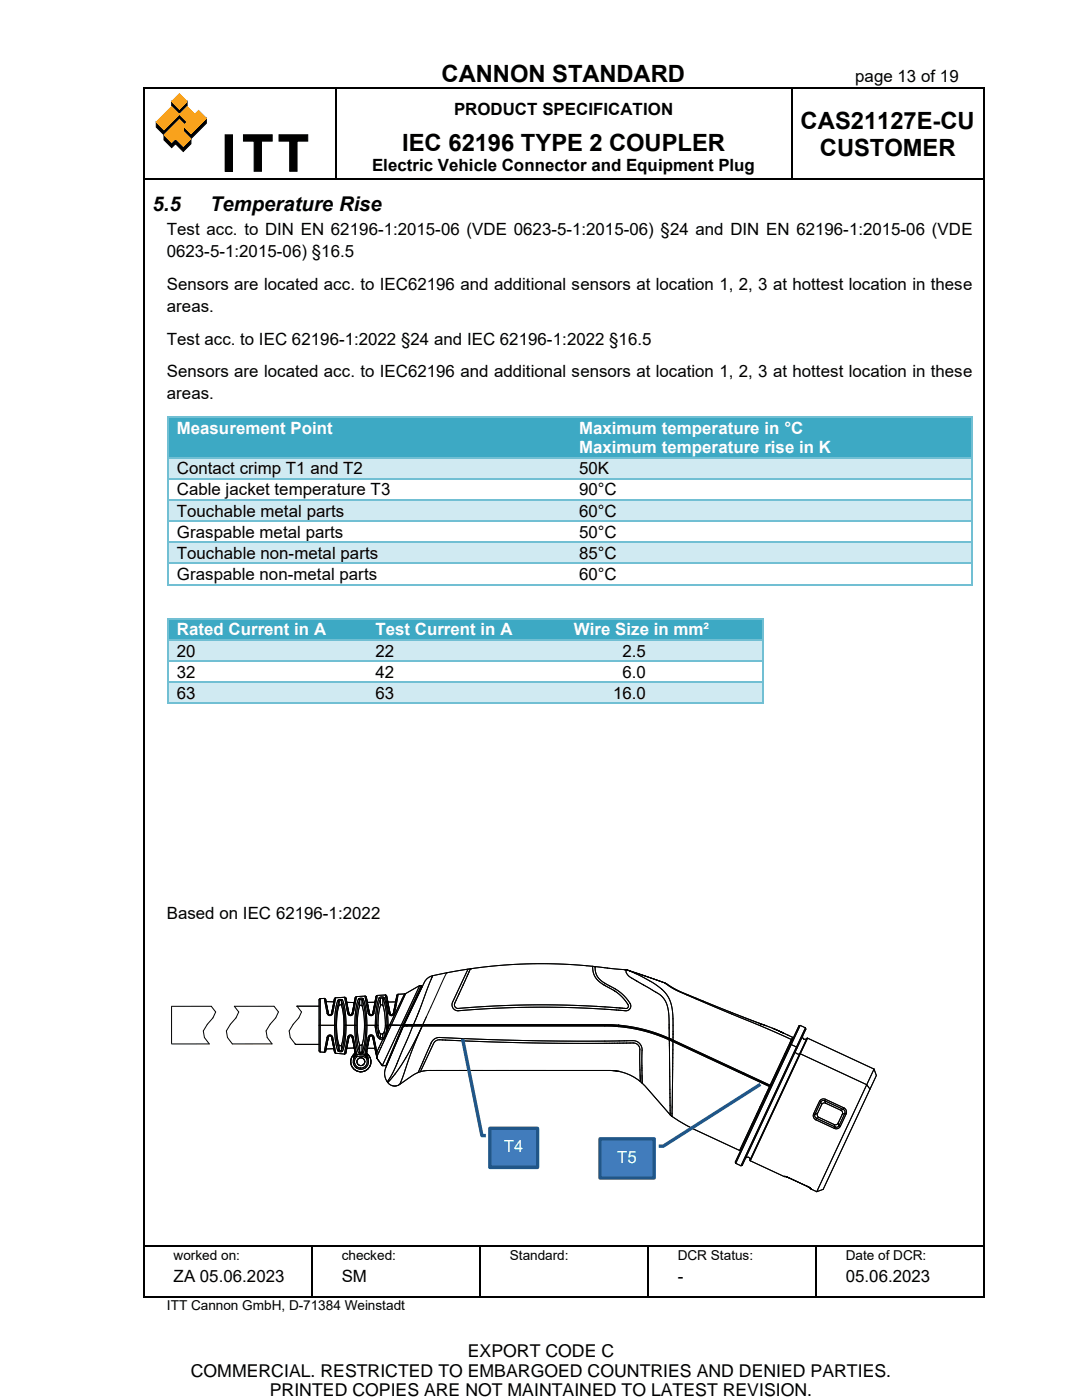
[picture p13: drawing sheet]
<svg xmlns="http://www.w3.org/2000/svg" width="216mm" height="279mm" viewBox="0 0 216 279" stroke-linecap="round" stroke-linejoin="round" font-family="sans-serif">
<defs><g id="words">
<g font-size="4.7">
<text x="88.1" y="16.4">CANNON STANDARD</text>
<text x="159.8" y="25.7">CAS21127E-CU</text>
<text x="80.3" y="30">IEC 62196 TYPE 2 COUPLER</text>
<text x="163.6" y="31.1">CUSTOMER</text>
</g>
<g font-size="4.1">
<text x="30.4" y="42.1">5.5</text>
<text x="41.9" y="42.1">Temperature Rise</text>
</g>
<g font-size="3.5">
<text x="38.1" y="274.7">COMMERCIAL. RESTRICTED TO EMBARGOED COUNTRIES AND DENIED PARTIES.</text>
<text x="93.3" y="270.8">EXPORT CODE C</text>
<text x="53.8" y="278.7">PRINTED COPIES ARE NOT MAINTAINED TO LATEST REVISION.</text>
</g>
<g font-size="3.4">
<text x="170.7" y="16.4">page 13 of 19</text>
<text x="90.6" y="22.9">PRODUCT SPECIFICATION</text>
<text x="74.3" y="34.2">Electric Vehicle Connector and Equipment Plug</text>
<text x="33.3" y="46.8">Test acc. to DIN EN 62196-1:2015-06 (VDE 0623-5-1:2015-06) §24 and DIN EN 62196-1:2015-06 (VDE</text>
<text x="33.3" y="51.3">0623-5-1:2015-06) §16.5</text>
<text x="33.3" y="57.8">Sensors are located acc. to IEC62196 and additional sensors at location 1, 2, 3 at hottest location in these</text>
<text x="33.3" y="62.3">areas.</text>
<text x="33.3" y="68.8">Test acc. to IEC 62196-1:2022 §24 and IEC 62196-1:2022 §16.5</text>
<text x="33.3" y="75.2">Sensors are located acc. to IEC62196 and additional sensors at location 1, 2, 3 at hottest location in these</text>
<text x="33.3" y="79.7">areas.</text>
<text x="35.3" y="94.7">Contact crimp T1 and T2</text>
<text x="115.6" y="94.7">50K</text>
<text x="35.3" y="98.9">Cable jacket temperature T3</text>
<text x="115.6" y="98.9">90°C</text>
<text x="35.3" y="103.1">Touchable metal parts</text>
<text x="35.3" y="107.3">Graspable metal parts</text>
<text x="115.6" y="103.1">60°C</text>
<text x="115.6" y="107.3">50°C</text>
<text x="35.3" y="111.5">Touchable non-metal parts</text>
<text x="115.6" y="111.5">85°C</text>
<text x="35.3" y="115.8">Graspable non-metal parts</text>
<text x="115.6" y="115.8">60°C</text>
<text x="35.3" y="131">20</text>
<text x="74.9" y="131">22</text>
<text x="124.2" y="131">2.5</text>
<text x="35.3" y="135.3">32</text>
<text x="74.9" y="135.3">42</text>
<text x="124.2" y="135.3">6.0</text>
<text x="35.3" y="139.5">63</text>
<text x="74.9" y="139.5">63</text>
<text x="122.3" y="139.5">16.0</text>
<text x="33.3" y="183.3">Based on IEC 62196-1:2022</text>
<text x="34.6" y="255.8">ZA 05.06.2023</text>
<text x="68.2" y="255.8">SM</text>
<text x="135.2" y="255.8">-</text>
<text x="168.8" y="255.8">05.06.2023</text>
</g>
<g font-size="3.4" fill="#fff">
<text x="35.3" y="86.6">Measurement Point</text>
<text x="115.6" y="86.6">Maximum temperature in °C</text>
<text x="115.6" y="90.4">Maximum temperature rise in K</text>
<text x="35.3" y="126.8">Rated Current in A</text>
<text x="74.9" y="126.8">Test Current in A</text>
<text x="114.5" y="126.8">Wire Size in mm²</text>
<text x="100.5" y="229.9">T4</text>
<text x="123.2" y="232.1">T5</text>
</g>
<g font-size="2.7">
<text x="34.6" y="251.4">worked on:</text>
<text x="68.2" y="251.4">checked:</text>
<text x="101.7" y="251.4">Standard:</text>
<text x="135.2" y="251.4">DCR Status:</text>
<text x="168.8" y="251.4">Date of DCR:</text>
<text x="33.3" y="261.5">ITT Cannon GmbH, D-71384 Weinstadt</text>
</g>
</g></defs>
<g fill="#000">
<path d="M28.5 17.4h.3v.3h-.3zM66.8 17.4h.3v.3h-.3zM157.9 17.4h.2v.3h-.2zM196.2 17.4h.3v.3h-.3zM28.5 35.7h.3v.2h-.3zM31.2 24.4l1.5 1.5 3.1-3.1 1.5 1.6-.5 .5-1-1.1-3.1 3.1-1.5-1.5zM34.3 20.3l1.5 1.5 1.5-1.5v1l-1.5 1.5-1.5-1.5zM32.7 26.9l1.6 1.6 .7-.8 1.6 1.5 1.5-1.5v1l-1.5 1.5-1.6-1.5-.7 .8-1.6-1.6zM36.6 25.1l1.5 1.6 3.1-3.1v1l-3.1 3.1-1.5-1.6zM66.8 35.7h.3v.2h-.3zM157.9 35.7h.2v.2h-.2zM196.2 35.7h.3v.2h-.3z"/>
<path d="M28.5 248.6h.3v.2h-.3zM28.5 258.7h.3v.3h-.3zM62.1 248.6h.2v.2h-.2zM62.1 258.7h.2v.3h-.2zM95.6 248.6h.3v.2h-.3zM95.6 258.7h.3v.3h-.3zM129.2 248.6h.2v.2h-.2zM129.2 258.7h.2v.3h-.2zM162.7 248.6h.2v.2h-.2zM162.7 258.7h.2v.3h-.2zM196.2 248.6h.3v.2h-.3zM196.2 258.7h.3v.3h-.3z"/>
</g>
<g fill="none" stroke="#000" stroke-width=".24">
<path d="M28.6 17.7v18M28.8 17.6h38M67 17.7v18M67.1 17.6h90.8M158 17.7v18M158.1 17.6h38.1M196.3 17.7v18M28.6 35.9v212.7M28.8 35.8h38M67.1 35.8h90.8M158.1 35.8h38.1M196.3 35.9v212.7"/>
<path d="M28.6 248.8v9.9M28.8 248.7h33.3M28.8 258.9h33.3M62.2 248.8v9.9M62.3 248.7h33.3M62.3 258.9h33.3M95.7 248.8v9.9M95.9 248.7h33.3M95.9 258.9h33.3M129.3 248.8v9.9M129.4 248.7h33.3M129.4 258.9h33.3"/>
<path d="M162.8 248.8v9.9M162.9 248.7h33.3M162.9 258.9h33.3M196.3 248.8v9.9"/>
</g>
<path d="M31.2 24.4l1.5 1.5 3.1-3.1 1.5 1.6-.5 .5-1-1.1-3.1 3.1-1.5-1.5zM32.7 26.9l1.6 1.6 .7-.8 1.6 1.5 1.5-1.5v1l-1.5 1.5-1.6-1.5-.7 .8-1.6-1.6zM34.3 20.3l1.5 1.5 1.5-1.5v1l-1.5 1.5-1.5-1.5zM36.6 25.1l1.5 1.6 3.1-3.1v1l-3.1 3.1-1.5-1.6z" fill="none" stroke="#000" stroke-width=".2"/>
<path d="M37.3 21.3l1.6 1.5 .7-.8 1.6 1.6-3.1 3.1-1.5-1.6v1l1.5 1.6-1.5 1.5-1.6-1.5-.7 .8-1.6-1.6 3.1-3.1 1 1.1 .5-.5-1.5-1.6z" fill="#f9a21b"/>
<path d="M37.3 21.3l1.6 1.5 .7-.8 1.6 1.6-3.1 3.1-1.5-1.6v1l1.5 1.6-1.5 1.5-1.6-1.5-.7 .8-1.6-1.6 3.1-3.1 1 1.1 .5-.5-1.5-1.6z" fill="none" stroke="#f9a21b" stroke-width=".2"/>
<path d="M34.3 21.3l1.5 1.5-3.1 3.1-1.5-1.5z" fill="#f9a21b"/>
<path d="M34.3 21.3l1.5 1.5-3.1 3.1-1.5-1.5z" fill="none" stroke="#f9a21b" stroke-width=".2"/>
<path d="M35.8 18.7l1.5 1.6-1.5 1.5-1.5-1.5z" fill="#f9a21b"/>
<path d="M35.8 18.7l1.5 1.6-1.5 1.5-1.5-1.5z" fill="none" stroke="#f9a21b" stroke-width=".2"/>
<path d="M44.9 26.9h1.5v7.3h-1.5zM48.6 26.9h5.7v1.3h-2.1v6h-1.5v-6h-2.1zM55.7 26.9h5.7v1.3h-2.1v6h-1.5v-6h-2.1z" fill="#000"/>
<path d="M44.9 26.9h1.5v7.3h-1.5zM48.6 26.9h5.7v1.3h-2.1v6h-1.5v-6h-2.1zM55.7 26.9h5.7v1.3h-2.1v6h-1.5v-6h-2.1z" fill="none" stroke="#000" stroke-width=".2"/>
<g fill="#3da9c4">
<path d="M33.6 83.4h80.1v7.8h-80.1z" fill-rule="evenodd"/>
<path d="M113.7 83.4h80v7.8h-80z" fill-rule="evenodd"/>
</g>
<g fill="#3da9c4">
<path d="M35.3 83.4h76.6v3.9h-76.6z"/>
<path d="M115.6 83.4h76.5v3.9h-76.5z"/>
<path d="M115.6 87.3h76.5v3.9h-76.5z"/>
</g>
<path d="M33.4 83.1h.3v.3h-.3z" fill="#71bfd3"/>
<path d="M33.7 83.2h80.1" fill="none" stroke="#71bfd3" stroke-width=".32"/>
<path d="M113.8 83.1h.3v.3h-.3z" fill="#71bfd3"/>
<path d="M114.1 83.2h79.7" fill="none" stroke="#71bfd3" stroke-width=".32"/>
<path d="M193.8 83.1h.3v.3h-.3z" fill="#71bfd3"/>
<path d="M33.5 83.4v7.8M193.9 83.4v7.8" fill="none" stroke="#71bfd3" stroke-width=".32"/>
<g fill="#d0eaf2">
<path d="M33.6 91.5h80.1v3.9h-80.1z" fill-rule="evenodd"/>
<path d="M113.7 91.5h80v3.9h-80z" fill-rule="evenodd"/>
</g>
<g fill="#d0eaf2">
<path d="M35.3 91.5h76.6v3.9h-76.6z"/>
<path d="M115.6 91.5h76.5v3.9h-76.5z"/>
</g>
<path d="M33.4 91.2h.3v.3h-.3z" fill="#71bfd3"/>
<path d="M33.7 91.3h80.1" fill="none" stroke="#71bfd3" stroke-width=".32"/>
<path d="M113.8 91.2h.3v.3h-.3z" fill="#71bfd3"/>
<path d="M114.1 91.3h79.7" fill="none" stroke="#71bfd3" stroke-width=".32"/>
<path d="M193.8 91.2h.3v.3h-.3z" fill="#71bfd3"/>
<path d="M33.5 91.5v3.9M193.9 91.5v3.9" fill="none" stroke="#71bfd3" stroke-width=".32"/>
<path d="M33.4 95.4h.3v.3h-.3z" fill="#71bfd3"/>
<path d="M33.7 95.6h80.1" fill="none" stroke="#71bfd3" stroke-width=".32"/>
<path d="M113.8 95.4h.3v.3h-.3z" fill="#71bfd3"/>
<path d="M114.1 95.6h79.7" fill="none" stroke="#71bfd3" stroke-width=".32"/>
<path d="M193.8 95.4h.3v.3h-.3z" fill="#71bfd3"/>
<path d="M33.5 95.7v3.9M193.9 95.7v3.9" fill="none" stroke="#71bfd3" stroke-width=".32"/>
<g fill="#d0eaf2">
<path d="M33.6 99.9h80.1v3.9h-80.1z" fill-rule="evenodd"/>
<path d="M113.7 99.9h80v3.9h-80z" fill-rule="evenodd"/>
</g>
<g fill="#d0eaf2">
<path d="M35.3 99.9h76.6v3.9h-76.6z"/>
<path d="M115.6 99.9h76.5v3.9h-76.5z"/>
</g>
<path d="M33.4 99.6h.3v.3h-.3z" fill="#71bfd3"/>
<path d="M33.7 99.8h80.1" fill="none" stroke="#71bfd3" stroke-width=".32"/>
<path d="M113.8 99.6h.3v.3h-.3z" fill="#71bfd3"/>
<path d="M114.1 99.8h79.7" fill="none" stroke="#71bfd3" stroke-width=".32"/>
<path d="M193.8 99.6h.3v.3h-.3z" fill="#71bfd3"/>
<path d="M33.5 99.9v3.9M193.9 99.9v3.9" fill="none" stroke="#71bfd3" stroke-width=".32"/>
<path d="M33.4 103.8h.3v.4h-.3z" fill="#71bfd3"/>
<path d="M33.7 104h80.1" fill="none" stroke="#71bfd3" stroke-width=".32"/>
<path d="M113.8 103.8h.3v.4h-.3z" fill="#71bfd3"/>
<path d="M114.1 104h79.7" fill="none" stroke="#71bfd3" stroke-width=".32"/>
<path d="M193.8 103.8h.3v.4h-.3z" fill="#71bfd3"/>
<path d="M33.5 104.2v3.8M193.9 104.2v3.8" fill="none" stroke="#71bfd3" stroke-width=".32"/>
<g fill="#d0eaf2">
<path d="M33.6 108.4h80.1v3.9h-80.1z" fill-rule="evenodd"/>
<path d="M113.7 108.4h80v3.9h-80z" fill-rule="evenodd"/>
</g>
<g fill="#d0eaf2">
<path d="M35.3 108.4h76.6v3.9h-76.6z"/>
<path d="M115.6 108.4h76.5v3.9h-76.5z"/>
</g>
<path d="M33.4 108h.3v.4h-.3z" fill="#71bfd3"/>
<path d="M33.7 108.2h80.1" fill="none" stroke="#71bfd3" stroke-width=".32"/>
<path d="M113.8 108h.3v.4h-.3z" fill="#71bfd3"/>
<path d="M114.1 108.2h79.7" fill="none" stroke="#71bfd3" stroke-width=".32"/>
<path d="M193.8 108h.3v.4h-.3z" fill="#71bfd3"/>
<path d="M33.5 108.4v3.9M193.9 108.4v3.9" fill="none" stroke="#71bfd3" stroke-width=".32"/>
<path d="M33.4 112.3h.3v.3h-.3z" fill="#71bfd3"/>
<path d="M33.7 112.4h80.1" fill="none" stroke="#71bfd3" stroke-width=".32"/>
<path d="M113.8 112.3h.3v.3h-.3z" fill="#71bfd3"/>
<path d="M114.1 112.4h79.7" fill="none" stroke="#71bfd3" stroke-width=".32"/>
<path d="M193.8 112.3h.3v.3h-.3z" fill="#71bfd3"/>
<path d="M33.5 112.6v3.9" fill="none" stroke="#71bfd3" stroke-width=".32"/>
<path d="M33.4 116.5h.3v.3h-.3z" fill="#71bfd3"/>
<path d="M33.7 116.7h80.1" fill="none" stroke="#71bfd3" stroke-width=".32"/>
<path d="M113.5 116.5h.4v.3h-.4z" fill="#71bfd3"/>
<path d="M113.9 116.7h79.9M193.9 112.6v3.9" fill="none" stroke="#71bfd3" stroke-width=".32"/>
<path d="M193.8 116.5h.3v.3h-.3z" fill="#71bfd3"/>
<g fill="#3da9c4">
<path d="M33.6 123.7h39.5v3.8h-39.5z" fill-rule="evenodd"/>
<path d="M73.1 123.7h39.6v3.8h-39.6z" fill-rule="evenodd"/>
<path d="M112.7 123.7h39.4v3.8h-39.4z" fill-rule="evenodd"/>
</g>
<g fill="#3da9c4">
<path d="M35.3 123.7h36v3.8h-36z"/>
<path d="M74.9 123.7h36v3.8h-36z"/>
<path d="M114.5 123.7h36v3.8h-36z"/>
</g>
<path d="M33.4 123.3h.3v.4h-.3z" fill="#71bfd3"/>
<path d="M33.7 123.5h39.4" fill="none" stroke="#71bfd3" stroke-width=".32"/>
<path d="M73.1 123.3h.3v.4h-.3z" fill="#71bfd3"/>
<path d="M73.4 123.5h39.3" fill="none" stroke="#71bfd3" stroke-width=".32"/>
<path d="M112.7 123.3h.3v.4h-.3z" fill="#71bfd3"/>
<path d="M113 123.5h39.1" fill="none" stroke="#71bfd3" stroke-width=".32"/>
<path d="M152.1 123.3h.4v.4h-.4z" fill="#71bfd3"/>
<path d="M33.5 123.7v3.8M152.3 123.7v3.8" fill="none" stroke="#71bfd3" stroke-width=".32"/>
<g fill="#d0eaf2">
<path d="M33.6 127.9h39.5v3.9h-39.5z" fill-rule="evenodd"/>
<path d="M73.1 127.9h39.6v3.9h-39.6z" fill-rule="evenodd"/>
<path d="M112.7 127.9h39.4v3.9h-39.4z" fill-rule="evenodd"/>
</g>
<g fill="#d0eaf2">
<path d="M35.3 127.9h36v3.9h-36z"/>
<path d="M74.9 127.9h36v3.9h-36z"/>
<path d="M114.5 127.9h36v3.9h-36z"/>
</g>
<path d="M33.4 127.5h.3v.4h-.3z" fill="#71bfd3"/>
<path d="M33.7 127.7h39.4" fill="none" stroke="#71bfd3" stroke-width=".32"/>
<path d="M73.1 127.5h.3v.4h-.3z" fill="#71bfd3"/>
<path d="M73.4 127.7h39.3" fill="none" stroke="#71bfd3" stroke-width=".32"/>
<path d="M112.7 127.5h.3v.4h-.3z" fill="#71bfd3"/>
<path d="M113 127.7h39.1" fill="none" stroke="#71bfd3" stroke-width=".32"/>
<path d="M152.1 127.5h.4v.4h-.4z" fill="#71bfd3"/>
<path d="M33.5 127.9v3.9M152.3 127.9v3.9" fill="none" stroke="#71bfd3" stroke-width=".32"/>
<path d="M33.4 131.8h.3v.3h-.3z" fill="#71bfd3"/>
<path d="M33.7 131.9h39.4" fill="none" stroke="#71bfd3" stroke-width=".32"/>
<path d="M73.1 131.8h.3v.3h-.3z" fill="#71bfd3"/>
<path d="M73.4 131.9h39.3" fill="none" stroke="#71bfd3" stroke-width=".32"/>
<path d="M112.7 131.8h.3v.3h-.3z" fill="#71bfd3"/>
<path d="M113 131.9h39.1" fill="none" stroke="#71bfd3" stroke-width=".32"/>
<path d="M152.1 131.8h.4v.3h-.4z" fill="#71bfd3"/>
<path d="M33.5 132.1v3.9M152.3 132.1v3.9" fill="none" stroke="#71bfd3" stroke-width=".32"/>
<g fill="#d0eaf2">
<path d="M33.6 136.3h39.5v3.9h-39.5z" fill-rule="evenodd"/>
<path d="M73.1 136.3h39.6v3.9h-39.6z" fill-rule="evenodd"/>
<path d="M112.7 136.3h39.4v3.9h-39.4z" fill-rule="evenodd"/>
</g>
<g fill="#d0eaf2">
<path d="M35.3 136.3h36v3.9h-36z"/>
<path d="M74.9 136.3h36v3.9h-36z"/>
<path d="M114.5 136.3h36v3.9h-36z"/>
</g>
<path d="M33.4 136h.3v.3h-.3z" fill="#71bfd3"/>
<path d="M33.7 136.2h39.4" fill="none" stroke="#71bfd3" stroke-width=".32"/>
<path d="M73.1 136h.3v.3h-.3z" fill="#71bfd3"/>
<path d="M73.4 136.2h39.3" fill="none" stroke="#71bfd3" stroke-width=".32"/>
<path d="M112.7 136h.3v.3h-.3z" fill="#71bfd3"/>
<path d="M113 136.2h39.1" fill="none" stroke="#71bfd3" stroke-width=".32"/>
<path d="M152.1 136h.4v.3h-.4z" fill="#71bfd3"/>
<path d="M33.5 136.3v3.9" fill="none" stroke="#71bfd3" stroke-width=".32"/>
<path d="M33.4 140.2h.3v.4h-.3z" fill="#71bfd3"/>
<path d="M33.7 140.4h39.4" fill="none" stroke="#71bfd3" stroke-width=".32"/>
<path d="M72.9 140.2h.3v.4h-.3z" fill="#71bfd3"/>
<path d="M73.2 140.4h39.5" fill="none" stroke="#71bfd3" stroke-width=".32"/>
<path d="M112.5 140.2h.3v.4h-.3z" fill="#71bfd3"/>
<path d="M152.3 136.3v3.9M112.8 140.4h39.3" fill="none" stroke="#71bfd3" stroke-width=".32"/>
<path d="M152.1 140.2h.4v.4h-.4z" fill="#71bfd3"/>
<path d="M33.3 188.7h146v56.5h-146z" fill-rule="evenodd" fill="#fff"/>
<g fill="none" stroke="#000" stroke-width=".2">
<path d="M63.9 199.3l-.2 .2v10.2l.2 .2M63.9 199.3v10.6M64.7 199.3l.3 .1M64.7 199.3h-.8M64.7 199.3l.6 2.9M65 199.4l.1 .5M65 199.4l.5 2.9M65.1 199.9h1.5M65.1 199.9l.4 2.4M66.6 199.9l-.5 2.4M66.7 199.3l-.1 .6M66.7 199.3l-.5 3"/>
<path d="M67 199.1l-.6 3.1M67 199.1l-.3 .2M67.4 199.7l.3 .2M67.4 199.7a19.2 19.2 0 0 0 0 10M67.7 199.9v.7M67.7 199.9a12.8 12.8 0 0 0-.7 4.7M68.1 199.8v.8M68.1 199.8l-.2-.1-.2 .2M68.1 199.8l.5 2 .2 2.8M68.4 199.6l-.3 .2M68.4 199.6l-.5-.1-.5 .2M68.4 199.6l.5 2.1 .1 2.9"/>
<path d="M68.8 199l.6 3.2M68.8 199l-1.8 .1M68.8 199l.2 .2M69 199.2l.2 .8M69 199.2l.6 3.1M70.9 199.1l-.2 1M70.9 199.1l-.6 3.2M71.1 198.9l-.6 3.3M71.1 198.9l-.2 .2M71.5 199.4l.3 .2M71.5 199.4a13.9 13.9 0 0 0-.7 5.2M71.8 199.6v1.1"/>
<path d="M71.8 199.6a12.9 12.9 0 0 0-.8 5M72.2 199.6v1.1M72.2 199.6l.6 2 .2 3M72.2 199.6l-.2-.2-.2 .2M72.5 199.3l-.3 .3M72.5 199.3l.5 2.2 .2 3.1M72.5 199.3l-.5-.1-.5 .2M72.8 198.8l-1.7 .1M72.8 198.8l.3 .2M72.8 198.8l.7 3.4M73.1 199l.2 1M73.1 199l.6 3.3"/>
<path d="M75 198.9l-.2 1.1M75 198.9l-.6 3.4M75.3 198.7l-.3 .2M75.3 198.7l-.7 3.5M75.7 199.1l.2 .3M75.7 199.1l-.6 2.3-.2 3.2M75.9 199.4v1.3M75.9 199.4l-.5 2.1-.3 3.1M76.4 199.3v1.3M76.4 199.3l.6 2.1 .2 3.2M76.4 199.3l-.2-.1-.3 .2M76.6 199.1l-.2 .2"/>
<path d="M76.6 199.1a15 15 0 0 1 .8 5.5M76.6 199.1l-.5-.1-.4 .1M76.9 198.6l-1.6 .1M76.9 198.6l.2 .2M76.9 198.6l.7 3.6M77.1 198.8l.7 3.5M77.1 198.8l.3 1.2M77.4 200l.5 2.3M78.9 200h-1.5M78.9 200l-.4 2.3M79.2 198.6l-.3 1.4M79.2 198.6l-.7 3.7"/>
<path d="M79.4 198.4l-.7 3.8M79.4 198.4l-.2 .2M80.7 198.4h-1.3M80.7 198.4l-2.9 6.1M80.9 198.3l-5.7 12.6M80.9 198.3h.1M80.9 198.3l-.2 .1M83.8 196.7h.3M83.8 196.7l-7.5 16M83.8 196.7l-2.9 1.6M84.1 196.7l-3.7 7.8M84.1 196.7l.1 .2-3.7 7.7"/>
<path d="M84.1 196.7h.1M84.2 196.9v.1M86.3 194.7l-3.8 9.8M86.3 194.7h.1M86.3 194.7a2.42 2.42 0 0 0-1.6 1.3l-4.1 8.6M89.2 194.1l-2.9 .6M89.2 194.1l-.8 1.5-4 9M93.9 193.3h.1M118.3 192.9h.1M118.3 192.9l.1 1.4a5.1 5.1 0 0 0 3 2.8l1.9 1.1 1.5 1.6 .5 .7 .1 .4-.3 .3h-.6a215.1 215.1 0 0 0-33.4 0l-.4-.4v-.5l3.2-7M118.7 192.9l.2 1.4 .7 1.1 1 .8 2.9 1.7 1.7 1.6 .7 1.1-.1 .5-.3 .4-.6 .2-9.2-.6-8.6-.1-7 .2-9 .5-.8-.6-.1-.9 3.2-6.8M124.7 193.5l.4 .1"/>
<path d="M124.7 193.5l-2.6-.2a100 100 0 0 0-32.9 .8M124.7 193.5h.1M124.8 193.5h.1M124.8 193.6l.2 .7 .6 .6 5.8 3.4 .9 .8a6.9 6.9 0 0 1 1.2 4.9l.1 3.2M125.1 193.6h.1M125.2 193.6h.1M125.2 193.6l2.4 1.1 3 1.6 1.7 1.4 1.1 1.3a10.7 10.7 0 0 1 .9 5.6l-.1 3.1M125.2 193.6l7.4 2.6M132.6 196.2l3.6 1.9 16.5 6.5M132.7 196.2l1.4 1 1.4 .7 16.1 6.8M34.2 208.3v-7.5h8l.8 1.2-.5 1.1-1.1 1.3-.8 1.4 .2 1.3 1 1.2h-7.5M46.8 200.8h7.9l.9 1.2-.6 1.1-1.1 1.3-.8 1.3 .2 1.3 1 1.3h-7.9l-1-1.2-.2-1.3 .8-1.4 1.1-1.3 .5-1.1z"/>
<path d="M63.7 204.6h3.3M63.7 200.8h-4.4l.9 1.2-.6 1.1-1.1 1.3-.8 1.3 .2 1.3 1.1 1.4h4.7M63.9 209.9l.8 .1M65 209.8l-.3 .2M65.1 209.3l-.1 .5M65.3 207l-.6 3M65.3 202.2l.2 .1M65.3 202.2a.56 .56 0 0 0 .5 .5 .56 .56 0 0 0 .6-.5M65.5 207h.1M65.5 207h-.2M65.5 207l-.5 2.8M65.5 202.3a.32 .32 0 0 0 .3 .2 .32 .32 0 0 0 .4-.2"/>
<path d="M65.5 202.3h.1M65.5 207a.31 .31 0 0 1 .3-.3 .31 .31 0 0 1 .3 .3M65.5 202.3a.31 .31 0 0 0 .3 .2 .31 .31 0 0 0 .3-.2M65.5 207l-.4 2.3M66.1 207l.5 2.3M66.1 202.3h.1M66.2 207h-.1M66.2 207l.6 3M66.2 207h.2M66.2 207a.32 .32 0 0 0-.4-.3 .32 .32 0 0 0-.3 .3M66.4 207l.6 3.2M66.4 207a.56 .56 0 0 0-.6-.5 .56 .56 0 0 0-.5 .5"/>
<path d="M66.4 202.2l-.2 .1M66.6 209.3l.2 .7M66.6 209.3h-1.5M66.8 210l.2 .2M67 210.2l1.7 .2M67 204.6l.2 2.8 .5 2.1M67.4 209.7l.5 .2 .4-.1M67.7 208.6v.9M67.7 200.6a15.9 15.9 0 0 0 0 8M67.7 209.5l-.3 .2M67.7 209.5l.2 .2 .2-.1M67.7 200.6l.2-.1 .2 .1"/>
<path d="M68.1 208.6v1M68.1 209.6l.2 .2M68.1 200.6a16.1 16.1 0 0 1 0 8M68.1 208.6l-.2 .1-.2-.1M68.8 204.6a12.7 12.7 0 0 1-.7 5M69 210.2l-.3 .2M69 204.6h1.8M69 204.6h-.2M69 204.6a13.8 13.8 0 0 1-.7 5.2M69.2 200l1.5 .1M69.2 209.2l-.2 1M69.2 200l.4 2.3"/>
<path d="M69.4 207l-.7 3.4M69.4 202.2l.2 .1M69.4 202.2a.56 .56 0 0 0 .5 .5 .56 .56 0 0 0 .6-.5M69.6 207h.1M69.6 207h-.2M69.6 207l-.6 3.2M69.6 202.3a.33 .33 0 0 0 .3 .2 .33 .33 0 0 0 .4-.2M69.6 202.3h.1M69.6 207a.31 .31 0 0 1 .3-.3 .31 .31 0 0 1 .4 .3M69.6 207l-.4 2.2M70.3 202.3h.1M70.3 207l.4 2"/>
<path d="M70.3 202.3a.31 .31 0 0 1-.4 .2 .31 .31 0 0 1-.3-.2M70.3 207h.1M70.3 207h.2M70.3 207a.33 .33 0 0 0-.4-.3 .33 .33 0 0 0-.3 .3M70.3 207l.6 3.2M70.5 207l.6 3.4M70.5 207a.57 .57 0 0 0-.6-.5 .57 .57 0 0 0-.5 .5M70.5 202.2l-.2 .1M70.6 211.3a1.53 1.53 0 0 0 1.4 2.1 1.53 1.53 0 0 0 1.4-2.1M70.6 210.4h.1M70.6 210.4a2.02 2.02 0 0 0-.5 2.2 2.02 2.02 0 0 0 1.9 1.3M70.7 210.4a2.01 2.01 0 0 0-.6 2.2 2.01 2.01 0 0 0 1.9 1.3"/>
<path d="M70.7 210.4l-.1 .9M70.7 209.2h.1M70.7 209.2h-1.5M70.7 200.1v.1M70.7 209v.2M70.7 200.2l-.4 2.1M70.7 200.1h.1M70.7 209.2l.1 .6M70.7 210.8h.1M70.7 210.8l-.1 .5M70.8 210.8l.4 .1M70.8 210.8l-.2 .5"/>
<path d="M70.8 204.6h.2M70.8 204.6v1.1a14.6 14.6 0 0 0 .7 4.4M70.8 209.8h.1M70.8 209.8l-.2 .6M70.8 209.8l-.1 .6M70.8 209.8l.1 .4M70.9 210.2l.2 .2M70.9 210.2l-.2 .6M71 204.6l.1 1.1a13.5 13.5 0 0 0 .7 4.2M71.1 210.4l1.7 .1M71.1 210.4h.1M71.1 210.4l-.3 .4"/>
<path d="M71.2 210.9l.9-.1 .8 .2M71.2 210.9a1.27 1.27 0 0 0-.2 1.8 1.27 1.27 0 0 0 1.8 .1 1.27 1.27 0 0 0 .1-1.8M71.3 210.4l-.1 .5M71.5 210.1l.5 .2 .5-.1M71.8 208.5v1.4M71.8 209.9l-.3 .2M71.8 200.7a15.8 15.8 0 0 0 0 7.8M71.8 208.5l.2 .1 .2-.1M71.8 209.9l.2 .1 .2-.1M72.2 208.5v1.4M72.2 209.9l.3 .3M72.2 200.7l-.2-.1-.2 .1"/>
<path d="M72.2 200.7a15.8 15.8 0 0 1 0 7.8M72.8 210.5h.1M72.8 210.5l.2 .3M72.9 211h.1M72.9 211l.4 .1M73 210.8l-.1 .2M73 210.8l.3 .3M73 204.6l-.2 3.2-.6 2.1M73 210.4h.1M73 210.4l-.2 .1M73 210.4l.4 .6M73.2 210.6l-.2 .2"/>
<path d="M73.2 209.8l-.2 .6M73.2 209.8l.2 .6M73.2 209.8h.1M73.2 204.6h1.7M73.2 204.6h-.2M73.2 204.6l-.2 3.3-.5 2.3M73.3 211.1l.1 .2M73.3 209.2h1.5M73.3 209.2l-.1 .6M73.3 200l.5 2.3M73.4 210.4a2.01 2.01 0 0 1 .5 2.2M73.4 210.4v.9"/>
<path d="M73.4 210.4a2.02 2.02 0 0 1 .5 2.2M73.4 210.4h.1M73.4 211l-.1 .1M73.4 211v.3M73.5 207l-.7 3.5M73.5 202.2l.2 .1M73.5 202.2a.57 .57 0 0 0 .5 .5 .57 .57 0 0 0 .6-.5M73.7 207h.1M73.7 207h-.2M73.7 207l-.7 3.4M73.7 202.3a.33 .33 0 0 0 .4 .2 .33 .33 0 0 0 .3-.2M73.8 202.3h-.1"/>
<path d="M73.8 207a.31 .31 0 0 1 .3-.3 .31 .31 0 0 1 .3 .3M73.8 202.3a.31 .31 0 0 0 .3 .2 .31 .31 0 0 0 .3-.2M73.8 207l-.5 2.2M73.9 212.6a2.03 2.03 0 0 1-1.9 1.3M74.4 202.3h.1M74.4 207l.4 2.2M74.4 207h.1M74.4 207h.2M74.4 207a.33 .33 0 0 0-.3-.3 .33 .33 0 0 0-.4 .3M74.4 207l.8 3.8M74.6 207l.6 3M74.6 207a.57 .57 0 0 0-.6-.5 .57 .57 0 0 0-.5 .5"/>
<path d="M74.6 202.2l-.2 .1M74.8 209.2l.4 2M74.8 200h-1.5M74.8 200l-.4 2.3M74.9 204.6v.3M74.9 204.9h.1M74.9 204.9v.3M74.9 205.2h.1M74.9 205.2l.4 1.6M75 209.8l.2 .2M75.1 204.6h.3M75.1 204.6h-.2"/>
<path d="M75.1 204.6v.2M75.1 204.8h.1M75.1 204.8v.1M75.1 204.9h.1M75.1 204.9l.1 .2M75.2 205.1h.1M75.2 210.8v.1M75.2 210.8v.4M75.2 205.1l.3 1.5M75.2 210v.9M75.2 210.9l.1 .4M75.2 211.2h.1"/>
<path d="M75.2 211.2l.1 .1M75.3 211.3h.1M75.3 211.3l1 1.4M75.3 206.8l.5 .5M75.4 204.6l.2 1.1M75.5 206.6l.4 .5M75.5 206.6l-.2 .2M75.6 205.7l.3 .6M75.6 205.7l-.1 .9M75.8 207.3l.6 .1M75.9 207.1h.5M75.9 207.1l-.1 .2"/>
<path d="M75.9 206.3v.8M75.9 206.3h.5M75.9 200.7l-.3 1.7-.2 2.2M76.3 212.7h.7M76.4 207.1v.3M76.4 207.1h.1M76.4 206.3v.8M76.4 200.6l-.2-.1-.3 .2M76.4 200.6l.4 1.7 .1 2.3M76.4 207.4l-1.2 2.6M76.4 207.4h.1M76.7 205.7l-.3 .6"/>
<path d="M76.7 205.7l.1 1M76.8 206.7l.1 .1M76.8 206.7l-.4 .4M76.9 204.6h.3M76.9 204.6l-.2 1.1M76.9 206.5l.1 .1M76.9 206.5l-.1 .2M76.9 206.8l-.5 .6M77 206.6l-.1 .2M77 206.6l.1 .1M77.2 205.3h.2M77.2 205.3l-.3 1.2"/>
<path d="M77.2 205.1v.2M77.2 205.1h.1M77.2 204.9v.2M77.2 204.9h.1M77.2 204.8v.1M77.2 212.4h.1M77.2 204.8h.1M77.2 204.6h.1M77.2 204.6h.2M77.2 204.6v.2M77.3 215.9l.1 .1M77.4 216l.7 .6"/>
<path d="M77.4 205.3l-.4 1.3M77.4 204.9v.4M77.4 204.9h.1M77.4 204.8v.1M77.4 204.8h.1M77.4 204.6l.6 .1M77.4 204.6v.2M77.6 202.2l.2 .1M77.6 202.2a.57 .57 0 0 0 .5 .5 .57 .57 0 0 0 .6-.5M77.8 204.5l2.2 .2M77.8 204.5l-.4 .8M77.8 204.5l2.7 .2"/>
<path d="M77.8 202.3a.34 .34 0 0 0 .4 .2 .34 .34 0 0 0 .3-.2M77.9 202.3h-.1M77.9 202.3a.31 .31 0 0 0 .3 .2 .31 .31 0 0 0 .3-.2M78.1 216.6l.1 .1M78.2 216.7h.9M78.5 202.3h.1M78.7 202.2l-.2 .1M79.7 216.4l-.6 .3M80.4 204.5l-3.4 8.2M80.4 204.5l.1 .1M80.5 204.8h.6M80.5 204.8h.1"/>
<path d="M80.5 204.6l-3.5 8.1M80.6 204.6h40.1a31.3 31.3 0 0 1 13.2 2.9M80.6 204.6l-3.6 8.5a2.89 2.89 0 0 0 .3 2.8M80.7 204.5l.1 .1-.2 .2M80.7 204.5v.1M80.7 204.6l-.2 .2M80.7 204.6h.1M81.1 204.8h1.3M81.2 204.6l-.1 .2M82.4 204.8l-2.4 5.5a19.2 19.2 0 0 1-2.7 5.6M82.4 204.8h38.3l2.8 .1M82.4 204.6v.2"/>
<path d="M82.4 204.5v.3M82.5 204.5v.1M82.5 204.5h38.2l2.8 .1M82.5 204.5h-1.8M83.4 214l2.8-6.1 .6-.6 .8-.3a568.5 568.5 0 0 0 34.8 .8l4.1-.1 .7 .2 .6 .6 .3 .9v6.8M83.9 213.9l2.7-5.7 .3-.5 .6-.2 19.6 .7 19.3-.1 .8 .4 .5 .7 .1 6.6M84.2 204.8l-1.8 3.7-1.7 3.1-1.7 2.5-1.6 1.9M84.2 204.6v.2M84.2 204.8l-1.9 4.6-2.6 7M84.3 204.5v.3M121.7 213.6l1.7 .2M121.7 213.6h-33.4a15.1 15.1 0 0 0-4.8 .4l-1 .5-2.8 1.9"/>
<path d="M123.4 204.7h.1M123.4 213.8a10.5 10.5 0 0 1 6.7 4.5l3.6 4.2M123.4 213.8h.1M123.5 204.9l2.4 .3 2.7 .6 2.5 .8 2.4 .9M123.5 204.6h.1M123.5 204.6l-.1 .1M123.5 204.6l2.5 .3 2.5 .6 2.6 .8 2.5 .9M123.5 204.6v.3M128.1 216.2h.1M133.5 207.5l20 9.3M133.6 207.2l.4 .2M133.6 207.2v.2"/>
<path d="M133.6 207.4l-.1 .1M133.7 207.4l-.1 .1 .1 15M133.9 207.5l19.9 9.3M133.9 207.5l-.1 .1M133.9 207.4v.1M134 207.4l.3 .2M134 207.4l-.2 .3M134.3 207.6l19.5 9.1M134.3 207.6l-.1 .2M134.4 207.8l-.3 15M151.6 204.7l6.3 2.8M152.7 204.6l-.4-.1a.48 .48 0 0 0-.7 .2"/>
<path d="M152.7 204.6l.1 .1M152.7 204.6l3.7 1.6M153.5 216.8l.2 .1M153.5 216.8l-5.9 12.8M153.7 216.8h-.2M154.2 205.2l1.5 .7M155.8 205.9l.2 .1M155.9 206h.1M156 206h.1M156 206l.1 .1M156.1 206.1h.1M156.2 206.1h.1"/>
<path d="M156.3 206.1h.1M156.3 206.2l1.8 .8M157.7 208.5l1.2 .5 .2 .1M157.9 207.5l-4.2 9.1 .1 .1M157.9 207.5l.1 .2M158.1 207l-.2 .5M158.1 207l.1 .3M158.7 209.9a.69 .69 0 0 0 1 .4l13.2 6.2 .7 .9M159.7 204.6l1 .5M159.7 204.6l-.3 .1-12.7 27.2 .1 .3M159.7 204.6l-12.9 27.6M160.2 206.7a.48 .48 0 0 0 .2 .7 .48 .48 0 0 0 .6-.2"/>
<path d="M160.7 205.1l.1 .3-12.7 27.2-.2 .1M160.7 205.1l-12.8 27.6M161 207.2l-11.4 24.3M161.1 207.2l13.3 6.2M161.1 207.2h-.1M161.1 207.2l-11.4 24.5M163.5 219.8l.3 .1M163.5 219.8l-1.2 2.5M163.8 219.9l-1.2 2.5M163.8 219.9l.1 .6M164.6 219.7l3.7 1.7M164.6 219.7l-.5-.1-.3 .3"/>
<path d="M164.6 219.7l.1 .5M164.7 219.4l3.7 1.7M164.7 219.4h-.7l-.5 .4M164.7 219.4l-.1 .3M174.4 213.4l.5 1.2-10.6 22.8-1.3 .4M174.4 213.4l-11.4 24.4M133.7 222.5l.4 .3M134.1 222.8a42.5 42.5 0 0 0 8 4.2l5.5 2.6M146.8 232.2l1.1 .5M147.8 229.5l-.2 .1M148.7 231.2a.48 .48 0 0 1 .6-.2 .48 .48 0 0 1 .3 .5M149.6 231.5l.1 .2"/>
<path d="M149.7 231.7l6.8 3.1M156.5 234.8h.2M156.5 234.8h.1M156.7 234.8h.1M156.7 234.8l.7 .2M156.7 234.8h-.2M156.8 234.8h.1M156.8 234.8l.3 .1M157 234.9h.1M157.1 234.9l.1 .1M157.2 235l3.9 1.8M157.4 235v.1"/>
<path d="M161.1 236.8h.1M161.1 236.8l.5 .3M161.1 236.8l.4 .2M161.5 237h.1M161.5 237l.1 .1M161.6 237v.1M161.6 237.1h.1M161.6 237.1l.3 .1M161.7 237.1l.2 .1M161.7 237.1l.1 .2M161.8 237.3l1.2 .5M161.9 237.2l-.1 .1"/>
<path d="M162.3 222.3v.7l.5 .5M162.3 222.3l.3 .1M162.6 222.4v.4l.3 .4M162.8 223.5l3.7 1.7M162.9 223.2l3.7 1.7M162.9 223.2l-.1 .3M163.1 222.2l-.5 .2M163.1 222.2v.5l.3 .3M163.4 223l3 1.4M163.4 223l-.5 .2M163.9 220.5l-.8 1.7M164.7 220.2l-.4-.1-.4 .4"/>
<path d="M164.7 220.2l3.1 1.4M166.4 224.4l.2 .5M166.6 224.9l-.1 .3M167.2 224.1l-.3 .3h-.5M167.2 224.1l.2 .5M167.4 224.6l-.3 .3h-.5M167.4 224.6l.3 .2M167.7 224.8l-.5 .4h-.7M167.8 221.6l.3 .3v.5M168.1 222.4l-.9 1.7M168.3 221.4l.3 .3v.5M168.3 221.4l-.5 .2"/>
<path d="M168.4 221.1l.5 .5-.1 .7M168.4 221.1l-.1 .3M168.6 222.2l-1.2 2.4M168.6 222.2l.2 .1M168.6 222.2l-.5 .2M168.8 222.3l-1.1 2.5"/>
<circle cx="72" cy="211.9" r=".79"/>
</g>
<path d="M97.7 225.2h9.6v7.8h-9.6z" fill-rule="evenodd" fill="#417cbc"/>
<path d="M92.3 207.3l3.9 19.3h.8M97.7 225.2h9.6v7.8h-9.6z" fill="none" stroke="#1f5587" stroke-width=".68" stroke-linecap="butt"/>
<path d="M119.7 227.3h10.8v7.8h-10.8z" fill-rule="evenodd" fill="#417cbc"/>
<path d="M151.7 216.4l-19.4 12.3h-.9M119.7 227.3h10.8v7.8h-10.8z" fill="none" stroke="#1f5587" stroke-width=".68" stroke-linecap="butt"/>
<use href="#words"/>
</svg>
